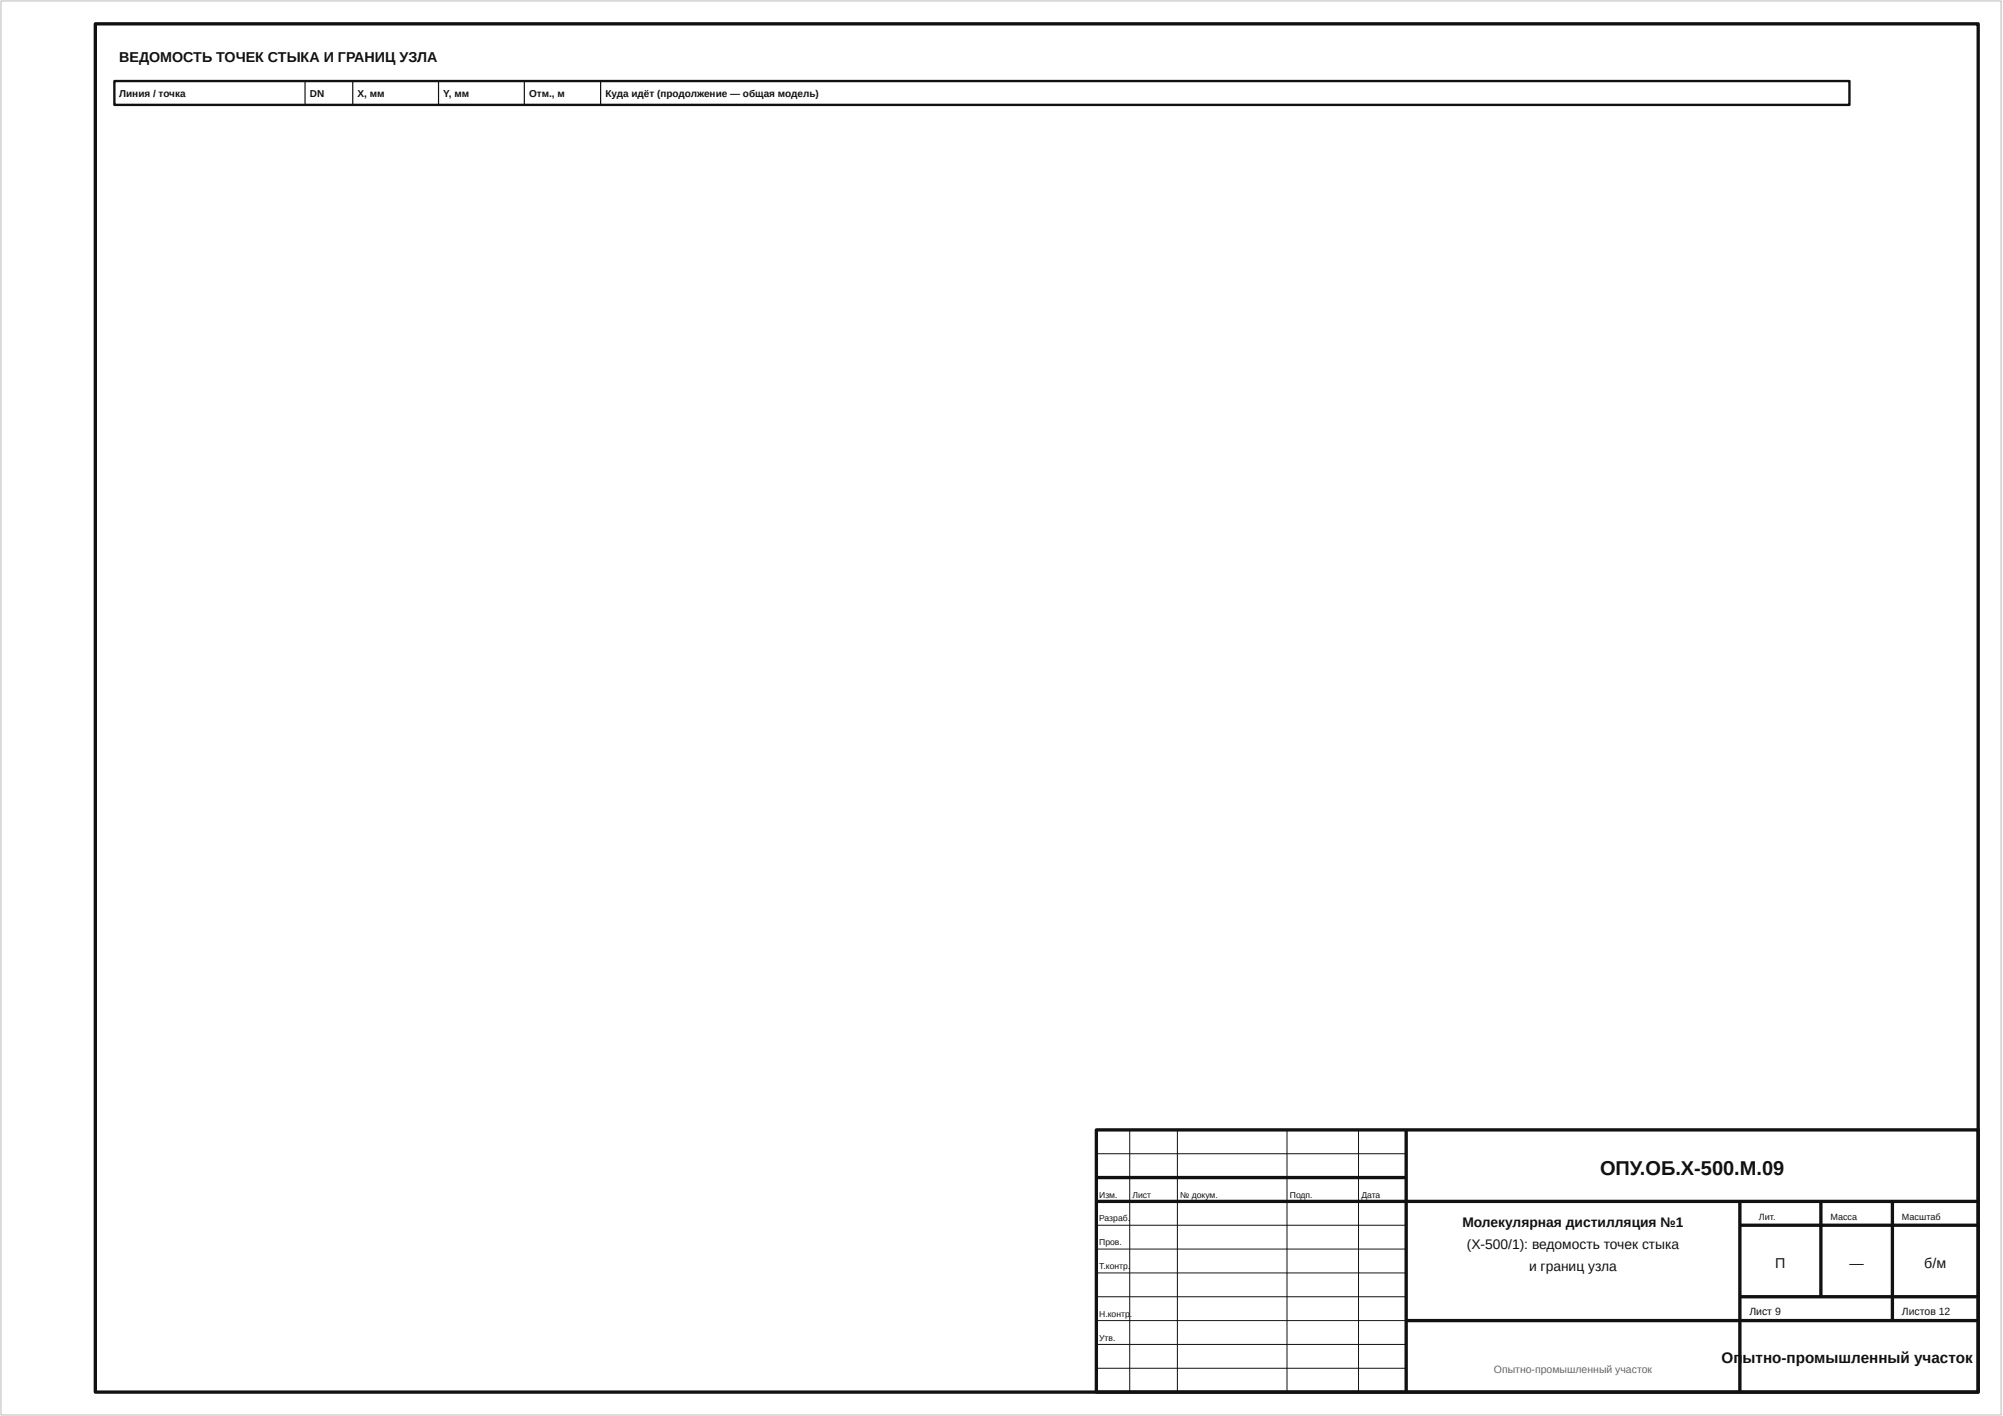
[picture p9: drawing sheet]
<svg xmlns="http://www.w3.org/2000/svg" width="420mm" height="297mm" viewBox="0 0 420 297" stroke-linecap="round" stroke-linejoin="round" font-family="sans-serif">
<defs><g id="words">
<text font-size="4.2" fill="#111" x="335.7" y="246.5">ОПУ.ОБ.X-500.М.09</text>
<g font-size="3.2" fill="#111">
<text x="361.2" y="286">Оп</text>
<text x="365.6" y="286">ытно-промышленный участок</text>
</g>
<g font-size="3" fill="#111">
<text x="25" y="13">ВЕДОМОСТЬ ТОЧЕК СТЫКА И ГРАНИЦ УЗЛА</text>
<text x="372.4" y="266">П</text>
<text x="388" y="266">—</text>
<text x="403.7" y="266">б/м</text>
</g>
<g font-size="2.9" fill="#111">
<text x="306.8" y="257.4">Молекулярная дистилляция №1</text>
<text x="307.7" y="262">(X-500/1): ведомость точек стыка</text>
<text x="320.8" y="266.6">и границ узла</text>
</g>
<g font-size="2.2" fill="#111">
<text x="367" y="275.8">Лист 9</text>
<text x="399" y="275.8">Листов 12</text>
</g>
<text font-size="2.2" fill="#666" x="313.4" y="288">Опытно-промышленный участок</text>
<g font-size="2.1" fill="#111">
<text x="25" y="20.4">Линия / точка</text>
<text x="65" y="20.4">DN</text>
<text x="75" y="20.4">X, мм</text>
<text x="93" y="20.4">Y, мм</text>
<text x="111" y="20.4">Отм., м</text>
<text x="127" y="20.4">Куда идёт (продолжение — общая модель)</text>
</g>
<g font-size="1.9" fill="#111">
<text x="369" y="255.8">Лит.</text>
<text x="384" y="255.8">Масса</text>
<text x="399" y="255.8">Масштаб</text>
</g>
<g font-size="1.8" fill="#111">
<text x="230.6" y="251.2">Изм.</text>
<text x="237.6" y="251.2">Лист</text>
<text x="247.6" y="251.2">№ докум.</text>
<text x="270.6" y="251.2">Подп.</text>
<text x="285.6" y="251.2">Дата</text>
<text x="230.6" y="256.2">Разраб.</text>
<text x="230.6" y="261.2">Пров.</text>
<text x="230.6" y="266.2">Т.контр.</text>
<text x="230.6" y="276.2">Н.контр</text>
<text x="230.6" y="281.2">Утв.</text>
<text x="237" y="276.2">.</text>
</g>
</g></defs>
<path d="M20 5h395v287h-395zM230 237h185v55h-185zM295 237v55M230 247h65M230 252h185M365 252v40M365 257h50M382 252v20M397 252v25M295 277h120M365 272h50" fill="none" stroke="#111" stroke-width=".7" stroke-linecap="butt"/>
<path d="M.2 .2h419.6v296.6h-419.6z" fill="none" stroke="#bbb" stroke-width=".21"/>
<path d="M237 237v55M247 237v55M270 237v55M285 237v55M230 242h65M230 257h65M230 262h65M230 267h65M230 272h65M230 277h65M230 282h65M230 287h65" fill="none" stroke="#111" stroke-width=".21"/>
<path d="M24 17h364v5h-364z" fill="none" stroke="#111" stroke-width=".5"/>
<path d="M64 17v5M74 17v5M92 17v5M110 17v5M126 17v5" fill="none" stroke="#111" stroke-width=".25"/>
<use href="#words"/>
</svg>
